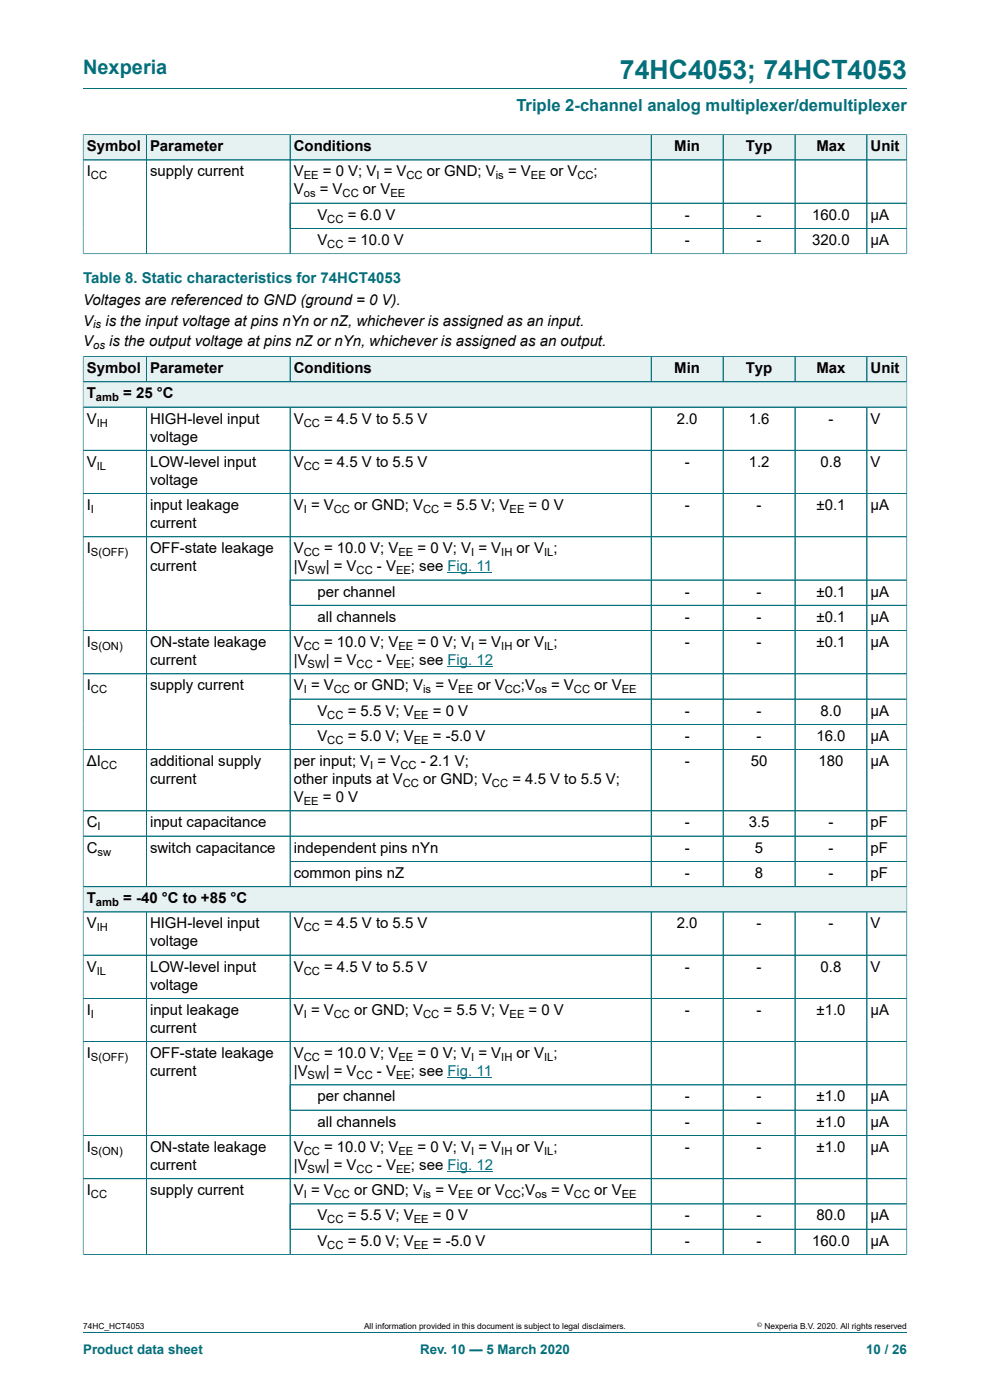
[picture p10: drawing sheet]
<svg xmlns="http://www.w3.org/2000/svg" width="210mm" height="297mm" viewBox="0 0 210 297" stroke-linecap="round" stroke-linejoin="round" font-family="sans-serif">
<defs><g id="words">
<text font-size="5.6" fill="#036f7b" x="131.5" y="16.8">74HC4053; 74HCT4053</text>
<text font-size="4.2" fill="#036f7b" x="17.6" y="15.6">Nexperia</text>
<text font-size="3.5" fill="#036f7b" x="109.5" y="23.7">Triple 2-channel analog multiplexer/demultiplexer</text>
<g font-size="3.2">
<text x="18.4" y="32.1">Symbol</text>
<text x="31.8" y="32.1">Parameter</text>
<text x="62.3" y="32.1">Conditions</text>
<text x="143" y="32.1">Min</text>
<text x="158.2" y="32.1">Typ</text>
<text x="173.2" y="32.1">Max</text>
<text x="184.7" y="32.1">Unit</text>
<text x="18.4" y="37.4">I</text>
<text x="31.8" y="37.4">supply current</text>
<text x="62.3" y="37.4">V</text>
<text x="62.3" y="41.3">V</text>
<text x="67.8" y="41.3">= V</text>
<text x="68.5" y="37.4">= 0 V; V = V</text>
<text x="77" y="41.3">or V</text>
<text x="90.5" y="37.4">or GND; V</text>
<text x="107.8" y="37.4">= V</text>
<text x="116.7" y="37.4">or V</text>
<text x="125.9" y="37.4">;</text>
<text x="67.3" y="46.6">V</text>
<text x="73.8" y="46.6">= 6.0 V</text>
<text x="145.2" y="46.6">-</text>
<text x="160.5" y="46.6">-</text>
<text x="172.3" y="46.6">160.0</text>
<text x="184.7" y="46.6">μA</text>
<text x="67.3" y="52">V</text>
<text x="73.8" y="52">= 10.0 V</text>
<text x="145.2" y="52">-</text>
<text x="160.5" y="52">-</text>
<text x="172.3" y="52">320.0</text>
<text x="184.7" y="52">μA</text>
<text x="17.6" y="64.6">Voltages are referenced to GND (ground = 0 V).</text>
<text x="17.6" y="69.1">V</text>
<text x="22.4" y="69.1">is the input voltage at pins nYn or nZ, whichever is assigned as an input.</text>
<text x="17.6" y="73.5">V</text>
<text x="23.1" y="73.5">is the output voltage at pins nZ or nYn, whichever is assigned as an output.</text>
<text x="18.4" y="79.1">Symbol</text>
<text x="31.8" y="79.1">Parameter</text>
<text x="62.3" y="79.1">Conditions</text>
<text x="143" y="79.1">Min</text>
<text x="158.2" y="79.1">Typ</text>
<text x="173.2" y="79.1">Max</text>
<text x="184.7" y="79.1">Unit</text>
<text x="18.4" y="84.5">T</text>
<text x="18.4" y="89.9">V</text>
<text x="26.1" y="84.5">= 25 °C</text>
<text x="31.8" y="89.9">HIGH-level input</text>
<text x="62.3" y="89.9">V</text>
<text x="68.8" y="89.9">= 4.5 V to 5.5 V</text>
<text x="143.6" y="89.9">2.0</text>
<text x="158.8" y="89.9">1.6</text>
<text x="175.7" y="89.9">-</text>
<text x="184.7" y="89.9">V</text>
<text x="31.8" y="93.7">voltage</text>
<text x="18.4" y="99">V</text>
<text x="31.8" y="99">LOW-level input</text>
<text x="62.3" y="99">V</text>
<text x="68.8" y="99">= 4.5 V to 5.5 V</text>
<text x="145.2" y="99">-</text>
<text x="158.8" y="99">1.2</text>
<text x="174.1" y="99">0.8</text>
<text x="184.7" y="99">V</text>
<text x="31.8" y="102.8">voltage</text>
<text x="18.4" y="108.2">I</text>
<text x="31.8" y="108.2">input leakage</text>
<text x="31.8" y="112">current</text>
<text x="62.3" y="108.2">V = V</text>
<text x="75.1" y="108.2">or GND; V</text>
<text x="94.1" y="108.2">= 5.5 V; V</text>
<text x="112.1" y="108.2">= 0 V</text>
<text x="145.2" y="108.2">-</text>
<text x="160.5" y="108.2">-</text>
<text x="173.2" y="108.2">±0.1</text>
<text x="184.7" y="108.2">μA</text>
<text x="18.4" y="117.4">I</text>
<text x="31.8" y="117.4">OFF-state leakage</text>
<text x="62.3" y="117.4">V</text>
<text x="68.8" y="117.4">= 10.0 V; V</text>
<text x="88.6" y="117.4">= 0 V; V = V</text>
<text x="109.6" y="117.4">or V ;</text>
<text x="31.8" y="121.2">current</text>
<text x="62.3" y="121.2">|V</text>
<text x="69.1" y="121.2">| = V</text>
<text x="80" y="121.2">- V</text>
<text x="87.2" y="121.2">; see Fig. 11</text>
<text x="67.3" y="126.6">per channel</text>
<text x="67.3" y="131.9">all channels</text>
<text x="145.2" y="126.6">-</text>
<text x="145.2" y="131.9">-</text>
<text x="160.5" y="126.6">-</text>
<text x="160.5" y="131.9">-</text>
<text x="173.2" y="126.6">±0.1</text>
<text x="173.2" y="131.9">±0.1</text>
<text x="184.7" y="126.6">μA</text>
<text x="184.7" y="131.9">μA</text>
<text x="18.4" y="137.3">I</text>
<text x="31.8" y="137.3">ON-state leakage</text>
<text x="62.3" y="137.3">V</text>
<text x="68.8" y="137.3">= 10.0 V; V</text>
<text x="88.6" y="137.3">= 0 V; V = V</text>
<text x="109.6" y="137.3">or V ;</text>
<text x="145.2" y="137.3">-</text>
<text x="160.5" y="137.3">-</text>
<text x="173.2" y="137.3">±0.1</text>
<text x="184.7" y="137.3">μA</text>
<text x="31.8" y="141.1">current</text>
<text x="62.3" y="141.1">|V</text>
<text x="69.1" y="141.1">| = V</text>
<text x="80" y="141.1">- V</text>
<text x="87.2" y="141.1">; see Fig. 12</text>
<text x="18.4" y="146.4">I</text>
<text x="31.8" y="146.4">supply current</text>
<text x="62.3" y="146.4">V = V</text>
<text x="75.1" y="146.4">or GND; V</text>
<text x="92.4" y="146.4">= V</text>
<text x="101.3" y="146.4">or V</text>
<text x="110.5" y="146.4">;V</text>
<text x="116.9" y="146.4">= V</text>
<text x="126.1" y="146.4">or V</text>
<text x="67.3" y="151.8">V</text>
<text x="73.8" y="151.8">= 5.5 V; V</text>
<text x="91.8" y="151.8">= 0 V</text>
<text x="145.2" y="151.8">-</text>
<text x="160.5" y="151.8">-</text>
<text x="174.1" y="151.8">8.0</text>
<text x="184.7" y="151.8">μA</text>
<text x="67.3" y="157.2">V</text>
<text x="73.8" y="157.2">= 5.0 V; V</text>
<text x="91.8" y="157.2">= -5.0 V</text>
<text x="145.2" y="157.2">-</text>
<text x="160.5" y="157.2">-</text>
<text x="173.2" y="157.2">16.0</text>
<text x="184.7" y="157.2">μA</text>
<text x="18.4" y="162.5">ΔI</text>
<text x="31.8" y="162.5">additional supply</text>
<text x="31.8" y="166.3">current</text>
<text x="62.3" y="162.5">per input; V = V</text>
<text x="62.3" y="166.3">other inputs at V</text>
<text x="89.2" y="162.5">- 2.1 V;</text>
<text x="89.7" y="166.3">or GND; V</text>
<text x="108.7" y="166.3">= 4.5 V to 5.5 V;</text>
<text x="145.2" y="162.5">-</text>
<text x="159.3" y="162.5">50</text>
<text x="173.6" y="162.5">180</text>
<text x="184.7" y="162.5">μA</text>
<text x="62.3" y="170.2">V</text>
<text x="68.5" y="170.2">= 0 V</text>
<text x="18.4" y="175.5">C</text>
<text x="31.8" y="175.5">input capacitance</text>
<text x="145.2" y="175.5">-</text>
<text x="158.8" y="175.5">3.5</text>
<text x="175.7" y="175.5">-</text>
<text x="184.7" y="175.5">pF</text>
<text x="18.4" y="180.9">C</text>
<text x="31.8" y="180.9">switch capacitance</text>
<text x="62.3" y="180.9">independent pins nYn</text>
<text x="145.2" y="180.9">-</text>
<text x="160.1" y="180.9">5</text>
<text x="175.7" y="180.9">-</text>
<text x="184.7" y="180.9">pF</text>
<text x="18.4" y="191.6">T</text>
<text x="26.1" y="191.6">= -40 °C to +85 °C</text>
<text x="62.3" y="186.2">common pins nZ</text>
<text x="145.2" y="186.2">-</text>
<text x="160.1" y="186.2">8</text>
<text x="175.7" y="186.2">-</text>
<text x="184.7" y="186.2">pF</text>
<text x="18.4" y="197">V</text>
<text x="31.8" y="197">HIGH-level input</text>
<text x="62.3" y="197">V</text>
<text x="68.8" y="197">= 4.5 V to 5.5 V</text>
<text x="143.6" y="197">2.0</text>
<text x="160.5" y="197">-</text>
<text x="175.7" y="197">-</text>
<text x="184.7" y="197">V</text>
<text x="31.8" y="200.8">voltage</text>
<text x="18.4" y="206.1">V</text>
<text x="31.8" y="206.1">LOW-level input</text>
<text x="31.8" y="209.9">voltage</text>
<text x="62.3" y="206.1">V</text>
<text x="68.8" y="206.1">= 4.5 V to 5.5 V</text>
<text x="145.2" y="206.1">-</text>
<text x="160.5" y="206.1">-</text>
<text x="174.1" y="206.1">0.8</text>
<text x="184.7" y="206.1">V</text>
<text x="18.4" y="215.3">I</text>
<text x="31.8" y="215.3">input leakage</text>
<text x="62.3" y="215.3">V = V</text>
<text x="75.1" y="215.3">or GND; V</text>
<text x="94.1" y="215.3">= 5.5 V; V</text>
<text x="112.1" y="215.3">= 0 V</text>
<text x="145.2" y="215.3">-</text>
<text x="160.5" y="215.3">-</text>
<text x="173.2" y="215.3">±1.0</text>
<text x="184.7" y="215.3">μA</text>
<text x="31.8" y="219.1">current</text>
<text x="18.4" y="224.5">I</text>
<text x="31.8" y="224.5">OFF-state leakage</text>
<text x="62.3" y="224.5">V</text>
<text x="68.8" y="224.5">= 10.0 V; V</text>
<text x="88.6" y="224.5">= 0 V; V = V</text>
<text x="109.6" y="224.5">or V ;</text>
<text x="31.8" y="228.3">current</text>
<text x="62.3" y="228.3">|V</text>
<text x="67.3" y="233.7">per channel</text>
<text x="69.1" y="228.3">| = V</text>
<text x="80" y="228.3">- V</text>
<text x="87.2" y="228.3">; see Fig. 11</text>
<text x="145.2" y="233.7">-</text>
<text x="160.5" y="233.7">-</text>
<text x="173.2" y="233.7">±1.0</text>
<text x="184.7" y="233.7">μA</text>
<text x="67.3" y="239">all channels</text>
<text x="145.2" y="239">-</text>
<text x="160.5" y="239">-</text>
<text x="173.2" y="239">±1.0</text>
<text x="184.7" y="239">μA</text>
<text x="18.4" y="244.4">I</text>
<text x="31.8" y="244.4">ON-state leakage</text>
<text x="62.3" y="244.4">V</text>
<text x="68.8" y="244.4">= 10.0 V; V</text>
<text x="88.6" y="244.4">= 0 V; V = V</text>
<text x="109.6" y="244.4">or V ;</text>
<text x="145.2" y="244.4">-</text>
<text x="160.5" y="244.4">-</text>
<text x="173.2" y="244.4">±1.0</text>
<text x="184.7" y="244.4">μA</text>
<text x="31.8" y="248.2">current</text>
<text x="62.3" y="248.2">|V</text>
<text x="69.1" y="248.2">| = V</text>
<text x="80" y="248.2">- V</text>
<text x="87.2" y="248.2">; see Fig. 12</text>
<text x="18.4" y="253.6">I</text>
<text x="31.8" y="253.6">supply current</text>
<text x="62.3" y="253.6">V = V</text>
<text x="75.1" y="253.6">or GND; V</text>
<text x="92.4" y="253.6">= V</text>
<text x="101.3" y="253.6">or V</text>
<text x="110.5" y="253.6">;V</text>
<text x="116.9" y="253.6">= V</text>
<text x="126.1" y="253.6">or V</text>
<text x="67.3" y="258.9">V</text>
<text x="73.8" y="258.9">= 5.5 V; V</text>
<text x="91.8" y="258.9">= 0 V</text>
<text x="145.2" y="258.9">-</text>
<text x="160.5" y="258.9">-</text>
<text x="173.2" y="258.9">80.0</text>
<text x="184.7" y="258.9">μA</text>
<text x="67.3" y="264.3">V</text>
<text x="73.8" y="264.3">= 5.0 V; V</text>
<text x="91.8" y="264.3">= -5.0 V</text>
<text x="145.2" y="264.3">-</text>
<text x="160.5" y="264.3">-</text>
<text x="172.3" y="264.3">160.0</text>
<text x="184.7" y="264.3">μA</text>
</g>
<text font-size="3.2" fill="#036f7b" x="17.6" y="60.1">Table 8. Static characteristics for 74HCT4053</text>
<g font-size="2.8" fill="#036f7b">
<text x="17.6" y="287.2">Product data sheet</text>
<text x="89.1" y="287.2">Rev. 10 — 5 March 2020</text>
<text x="183.7" y="287.2">10 / 26</text>
</g>
<g font-size="2.4">
<text x="19.3" y="38.1">CC</text>
<text x="64.4" y="38.1">EE</text>
<text x="64.4" y="41.9">os</text>
<text x="72.7" y="41.9">CC</text>
<text x="79.8" y="38.1">I</text>
<text x="82.8" y="41.9">EE</text>
<text x="86.2" y="38.1">CC</text>
<text x="105.2" y="38.1">is</text>
<text x="112.6" y="38.1">EE</text>
<text x="122.5" y="38.1">CC</text>
<text x="69.4" y="47.2">CC</text>
<text x="69.4" y="52.6">CC</text>
<text x="19.8" y="69.7">is</text>
<text x="19.8" y="74.1">os</text>
<text x="20.4" y="85.1">amb</text>
<text x="20.5" y="90.5">IH</text>
<text x="64.4" y="90.5">CC</text>
<text x="20.5" y="99.7">IL</text>
<text x="64.4" y="99.7">CC</text>
<text x="19.3" y="108.8">I</text>
<text x="64.4" y="108.8">I</text>
<text x="70.8" y="108.8">CC</text>
<text x="89.8" y="108.8">CC</text>
<text x="108.1" y="108.8">EE</text>
<text x="19.3" y="118">S(OFF)</text>
<text x="64.4" y="118">CC</text>
<text x="84.5" y="118">EE</text>
<text x="99.9" y="118">I</text>
<text x="106.3" y="118">IH</text>
<text x="115.4" y="118">IL</text>
<text x="65.3" y="121.8">SW</text>
<text x="75.6" y="121.8">CC</text>
<text x="84" y="121.8">EE</text>
<text x="19.3" y="137.9">S(ON)</text>
<text x="64.4" y="137.9">CC</text>
<text x="84.5" y="137.9">EE</text>
<text x="99.9" y="137.9">I</text>
<text x="106.3" y="137.9">IH</text>
<text x="115.4" y="137.9">IL</text>
<text x="65.3" y="141.7">SW</text>
<text x="75.6" y="141.7">CC</text>
<text x="84" y="141.7">EE</text>
<text x="19.3" y="147.1">CC</text>
<text x="64.4" y="147.1">I</text>
<text x="70.8" y="147.1">CC</text>
<text x="89.8" y="147.1">is</text>
<text x="97.2" y="147.1">EE</text>
<text x="107.1" y="147.1">CC</text>
<text x="113.5" y="147.1">os</text>
<text x="121.7" y="147.1">CC</text>
<text x="131.9" y="147.1">EE</text>
<text x="69.4" y="152.4">CC</text>
<text x="87.8" y="152.4">EE</text>
<text x="69.4" y="157.8">CC</text>
<text x="87.8" y="157.8">EE</text>
<text x="21.4" y="163.2">CC</text>
<text x="78.5" y="163.2">I</text>
<text x="84.9" y="163.2">CC</text>
<text x="85.4" y="167">CC</text>
<text x="104.4" y="167">CC</text>
<text x="64.4" y="170.8">EE</text>
<text x="20.7" y="176.1">I</text>
<text x="20.7" y="181.5">sw</text>
<text x="20.4" y="192.2">amb</text>
<text x="20.5" y="197.6">IH</text>
<text x="64.4" y="197.6">CC</text>
<text x="20.5" y="206.8">IL</text>
<text x="64.4" y="206.8">CC</text>
<text x="19.3" y="215.9">I</text>
<text x="64.4" y="215.9">I</text>
<text x="70.8" y="215.9">CC</text>
<text x="89.8" y="215.9">CC</text>
<text x="108.1" y="215.9">EE</text>
<text x="19.3" y="225.1">S(OFF)</text>
<text x="64.4" y="225.1">CC</text>
<text x="84.5" y="225.1">EE</text>
<text x="99.9" y="225.1">I</text>
<text x="106.3" y="225.1">IH</text>
<text x="115.4" y="225.1">IL</text>
<text x="65.3" y="228.9">SW</text>
<text x="75.6" y="228.9">CC</text>
<text x="84" y="228.9">EE</text>
<text x="19.3" y="245">S(ON)</text>
<text x="64.4" y="245">CC</text>
<text x="84.5" y="245">EE</text>
<text x="99.9" y="245">I</text>
<text x="106.3" y="245">IH</text>
<text x="115.4" y="245">IL</text>
<text x="65.3" y="248.8">SW</text>
<text x="75.6" y="248.8">CC</text>
<text x="84" y="248.8">EE</text>
<text x="19.3" y="254.2">CC</text>
<text x="64.4" y="254.2">I</text>
<text x="70.8" y="254.2">CC</text>
<text x="89.8" y="254.2">is</text>
<text x="97.2" y="254.2">EE</text>
<text x="107.1" y="254.2">CC</text>
<text x="113.5" y="254.2">os</text>
<text x="121.7" y="254.2">CC</text>
<text x="131.9" y="254.2">EE</text>
<text x="69.4" y="259.5">CC</text>
<text x="87.8" y="259.5">EE</text>
<text x="69.4" y="264.9">CC</text>
<text x="87.8" y="264.9">EE</text>
</g>
<g font-size="1.8">
<text x="17.6" y="282">74HC_HCT4053</text>
<text x="77.2" y="282">All information provided in this document is subject to legal disclaimers.</text>
<text x="162.2" y="282">Nexperia B.V. 2020. All rights reserved</text>
</g>
<text font-size="1.4" x="160.6" y="281.6">©</text>
</g></defs>
<path d="M17.6 18.8h174.8" fill="none" stroke="#036f7b" stroke-width=".21"/>
<path d="M17.7 28.6h13.3v5.3h-13.3z" fill="#e6f1f2"/>
<path d="M17.6 28.5v5.4h13.4v-5.3h-13.4" fill="none" stroke="#036f7b" stroke-width=".21"/>
<path d="M31.1 28.6h30.4v5.3h-30.4z" fill="#e6f1f2"/>
<path d="M31 28.6h30.5v5.3h-30.5z" fill="none" stroke="#036f7b" stroke-width=".21"/>
<path d="M61.6 28.6h76.2v5.3h-76.2z" fill="#e6f1f2"/>
<path d="M61.5 28.6h76.6v5.3h-76.6z" fill="none" stroke="#036f7b" stroke-width=".21"/>
<path d="M137.9 28.6v5.3" fill="none" stroke="#e6f1f2" stroke-width=".28"/>
<path d="M138.2 28.6h15.1v5.3h-15.1z" fill="#e6f1f2"/>
<path d="M138.1 28.6h15.3v5.3h-15.3z" fill="none" stroke="#036f7b" stroke-width=".21"/>
<path d="M153.5 28.6h15.1v5.3h-15.1z" fill="#e6f1f2"/>
<path d="M153.4 28.6h15.2v5.3h-15.2z" fill="none" stroke="#036f7b" stroke-width=".21"/>
<path d="M168.7 28.6h15.1v5.3h-15.1z" fill="#e6f1f2"/>
<path d="M168.6 28.6h15.3v5.3h-15.3z" fill="none" stroke="#036f7b" stroke-width=".21"/>
<path d="M184 28.6h8.3v5.3h-8.3z" fill="#e6f1f2"/>
<g fill="none" stroke="#036f7b" stroke-width=".21">
<path d="M17.6 33.9h174.8M17.6 28.6v25.3M17.7 28.6h174.7M31 28.6v25.2M61.5 28.6v25.2M138.1 28.6v25.2M153.4 28.6v25.2M168.6 28.6v25.2M183.9 28.6v25.2M192.4 28.5v25.4M17.6 53.8h174.8M61.5 43.1h130.9"/>
<path d="M61.5 48.5h130.9"/>
</g>
<path d="M17.7 75.7h13.3v5.2h-13.3z" fill="#e6f1f2"/>
<path d="M17.6 75.6v5.4h13.4v-5.4h-13.4" fill="none" stroke="#036f7b" stroke-width=".21"/>
<path d="M31.1 75.7h30.4v5.2h-30.4z" fill="#e6f1f2"/>
<path d="M31 75.6h30.5v5.4h-30.5z" fill="none" stroke="#036f7b" stroke-width=".21"/>
<path d="M61.6 75.7h76.2v5.2h-76.2z" fill="#e6f1f2"/>
<path d="M61.5 75.6h76.6v5.4h-76.6z" fill="none" stroke="#036f7b" stroke-width=".21"/>
<path d="M137.9 75.7v5.2" fill="none" stroke="#e6f1f2" stroke-width=".28"/>
<path d="M138.2 75.7h15.1v5.2h-15.1z" fill="#e6f1f2"/>
<path d="M138.1 75.6h15.3v5.4h-15.3z" fill="none" stroke="#036f7b" stroke-width=".21"/>
<path d="M153.5 75.7h15.1v5.2h-15.1z" fill="#e6f1f2"/>
<path d="M153.4 75.6h15.2v5.4h-15.2z" fill="none" stroke="#036f7b" stroke-width=".21"/>
<path d="M168.7 75.7h15.1v5.2h-15.1z" fill="#e6f1f2"/>
<path d="M168.6 75.6h15.3v5.4h-15.3z" fill="none" stroke="#036f7b" stroke-width=".21"/>
<path d="M184 75.7h8.3v5.2h-8.3z" fill="#e6f1f2"/>
<path d="M192.4 75.6v10.8h-174.8v-5.4h174.8M192.4 75.6h-8.5v5.4" fill="none" stroke="#036f7b" stroke-width=".21"/>
<path d="M17.7 81.1h174.6v5.2h-174.6z" fill="#e6f1f2"/>
<g fill="none" stroke="#036f7b" stroke-width=".21">
<path d="M17.6 86.4h174.8v107.1h-174.8zM17.6 95.5h174.8M31 86.4v101.7M61.5 86.4v101.7M138.1 86.4v101.7M153.4 86.4v101.7M168.6 86.4v101.7M183.9 86.4v101.7M17.6 104.7h174.8M17.6 113.9h174.8M61.5 128.4h130.9M192.4 123h-130.9"/>
<path d="M192.4 133.8h-174.8M17.6 142.9h174.8M61.5 148.3h130.9M61.5 153.7h130.9M192.4 159h-174.8M17.6 172h174.8M192.4 177.4h-174.8M17.6 188.1h174.8M61.5 182.7h130.9"/>
</g>
<path d="M94.9 121.5h9.5M94.9 141.4h9.7" fill="none" stroke="#00f" stroke-width=".21"/>
<path d="M17.7 188.2h174.6v5.2h-174.6z" fill="#e6f1f2"/>
<g fill="none" stroke="#036f7b" stroke-width=".21">
<path d="M17.6 75.7v190.5M17.7 75.6h174.6M31 75.7v5.2M61.5 75.7v5.2M138.1 75.7v5.2M153.4 75.7v5.2M168.6 75.7v5.2M183.9 75.7v5.2M192.4 75.7v190.5M17.7 81h174.6M31 86.4v101.6M61.5 86.4v101.6"/>
<path d="M138.1 86.4v101.6M153.4 86.4v101.6M168.6 86.4v101.6M183.9 86.4v101.6M192.3 86.4h-174.6M192.3 95.5h-174.6M192.3 104.7h-174.6M192.3 113.9h-174.6M17.7 133.8h174.6M61.6 123h130.7M61.6 128.4h130.7M17.7 159h174.6"/>
<path d="M61.6 148.3h130.7M61.6 153.7h130.7M192.3 142.9h-174.6M17.7 172h174.6M192.3 177.4h-174.6M17.6 193.5h174.8M17.7 188.1h174.6M31 193.5v72.6M61.5 193.5v72.6M61.6 182.7h130.7M138.1 193.5v72.6M153.4 193.5v72.6"/>
<path d="M168.6 193.5v72.6M183.9 193.5v72.6M17.6 202.6h174.8M17.6 211.8h174.8M17.6 221h174.8M61.5 230.2h130.9M61.5 235.5h130.9M17.6 240.9h174.8M17.6 250h174.8M61.5 255.4h130.9M61.5 260.8h130.9M192.4 266.1h-174.8"/>
<path d="M17.6 282.6h174.8"/>
</g>
<path d="M94.9 228.6h9.5M94.9 248.5h9.7" fill="none" stroke="#00f" stroke-width=".21"/>
<use href="#words"/>
</svg>
